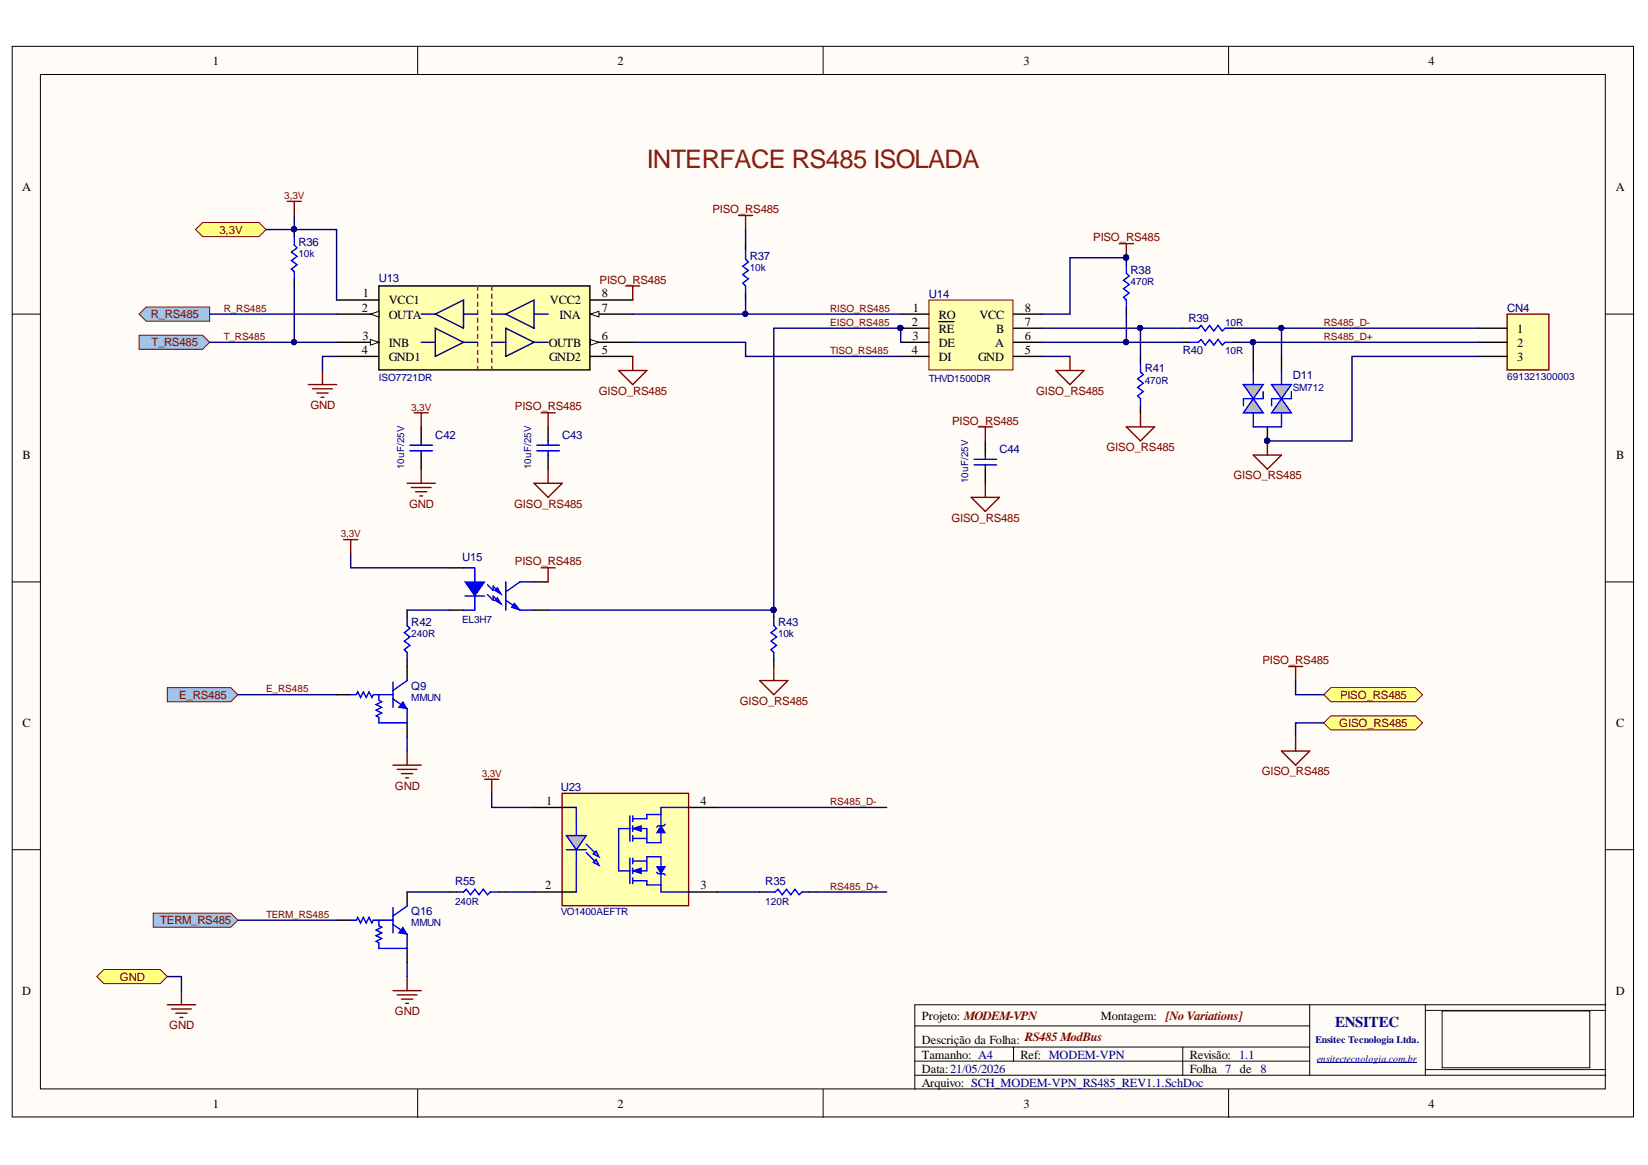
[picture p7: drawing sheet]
<svg xmlns="http://www.w3.org/2000/svg" width="297mm" height="210mm" viewBox="0 0 297 210" stroke-linecap="round" stroke-linejoin="round" font-family="sans-serif">
<defs><g id="words">
<text font-size="4.6" fill="#85200c" x="116.6" y="30.3">INTERFACE RS485 ISOLADA</text>
<text font-size="2.7" fill="#11037f" x="240.6" y="185">ENSITEC</text>
<text font-size="2.3" fill="#800000" x="210.1" y="183.8">[No Variations]</text>
<g font-size="2.2">
<text x="38.3" y="11.7">1</text>
<text x="111.3" y="11.7">2</text>
<text x="184.5" y="11.7">3</text>
<text x="257.5" y="11.7">4</text>
<text x="4" y="34.5">A</text>
<text x="291.2" y="34.5">A</text>
<text x="65.4" y="53.6">1</text>
<text x="108.5" y="53.6">8</text>
<text x="65.2" y="56.1">2</text>
<text x="70.1" y="54.9">VCC1</text>
<text x="70.1" y="57.4">OUTA</text>
<text x="99.1" y="54.9">VCC2</text>
<text x="100.8" y="57.4">INA</text>
<text x="108.5" y="56.1">7</text>
<text x="164.4" y="58.7">2</text>
<text x="164.6" y="56.1">1</text>
<text x="169.2" y="57.4">RO</text>
<text x="169.2" y="59.9">RE</text>
<text x="176.5" y="57.4">VCC</text>
<text x="179.6" y="59.9">B</text>
<text x="184.7" y="58.7">7</text>
<text x="184.7" y="56.1">8</text>
<text x="273.4" y="59.9">1</text>
<text x="65.2" y="63.7">4</text>
<text x="65.3" y="61.2">3</text>
<text x="70.1" y="65">GND1</text>
<text x="70.1" y="62.5">INB</text>
<text x="98.9" y="62.5">OUTB</text>
<text x="99" y="65">GND2</text>
<text x="108.5" y="63.7">5</text>
<text x="108.5" y="61.2">6</text>
<text x="164.4" y="63.7">4</text>
<text x="164.5" y="61.2">3</text>
<text x="169.2" y="62.5">DE</text>
<text x="169.2" y="65">DI</text>
<text x="176.3" y="65">GND</text>
<text x="179.4" y="62.5">A</text>
<text x="184.7" y="63.7">5</text>
<text x="184.7" y="61.2">6</text>
<text x="273.4" y="62.5">2</text>
<text x="273.4" y="65">3</text>
<text x="4.1" y="82.7">B</text>
<text x="291.3" y="82.7">B</text>
<text x="4.1" y="131">C</text>
<text x="291.3" y="131">C</text>
<text x="98.5" y="145">1</text>
<text x="126.2" y="145">4</text>
<text x="98.3" y="160.2">2</text>
<text x="126.2" y="160.2">3</text>
<text x="4" y="179.2">D</text>
<text x="291.2" y="179.2">D</text>
<text x="166.2" y="183.9">Projeto: MODEM-VPN</text>
<text x="198.4" y="183.9">Montagem:</text>
<text x="166.2" y="188.2">Descrição da Folha: RS485 ModBus</text>
<text x="166.2" y="190.7">Tamanho: A4</text>
<text x="184" y="190.7">Ref: MODEM-VPN</text>
<text x="214.5" y="190.7">Revisão: 1.1</text>
<text x="166.2" y="193.3">Data:21/05/2026</text>
<text x="166.2" y="195.8">Arquivo: SCH_MODEM-VPN_RS485_REV1.1.SchDoc</text>
<text x="214.5" y="193.3">Folha 7</text>
<text x="223.5" y="193.3">de</text>
<text x="38.3" y="199.6">1</text>
<text x="111.3" y="199.6">2</text>
<text x="184.5" y="199.6">3</text>
<text x="257.5" y="199.6">4</text>
</g>
<text font-size="2.2" fill="#000080" x="227.2" y="193.3">8</text>
<g font-size="2.1" fill="#800000">
<text x="128.4" y="38.4">PISO_RS485</text>
<text x="39.6" y="42.1">3,3V</text>
<text x="197" y="43.5">PISO_RS485</text>
<text x="108.1" y="51.1">PISO_RS485</text>
<text x="27.2" y="57.3">R_RS485</text>
<text x="27.3" y="62.4">T_RS485</text>
<text x="107.9" y="71.2">GISO_RS485</text>
<text x="186.7" y="71.2">GISO_RS485</text>
<text x="55.9" y="73.7">GND</text>
<text x="92.8" y="73.9">PISO_RS485</text>
<text x="171.6" y="76.5">PISO_RS485</text>
<text x="199.5" y="81.3">GISO_RS485</text>
<text x="222.3" y="86.4">GISO_RS485</text>
<text x="73.7" y="91.5">GND</text>
<text x="92.7" y="91.5">GISO_RS485</text>
<text x="171.5" y="94">GISO_RS485</text>
<text x="92.8" y="101.9">PISO_RS485</text>
<text x="227.5" y="119.7">PISO_RS485</text>
<text x="32.3" y="125.9">E_RS485</text>
<text x="241.5" y="125.9">PISO_RS485</text>
<text x="133.4" y="127">GISO_RS485</text>
<text x="241.4" y="131">GISO_RS485</text>
<text x="71.2" y="142.3">GND</text>
<text x="227.4" y="139.7">GISO_RS485</text>
<text x="28.9" y="166.5">TERM_RS485</text>
<text x="21.6" y="176.7">GND</text>
<text x="30.5" y="185.4">GND</text>
<text x="71.2" y="182.9">GND</text>
</g>
<g font-size="2.1" fill="#000080">
<text x="53.8" y="44.2">R36</text>
<text x="135.1" y="46.8">R37</text>
<text x="68.3" y="50.8">U13</text>
<text x="167.4" y="53.6">U14</text>
<text x="203.8" y="49.3">R38</text>
<text x="214.2" y="58">R39</text>
<text x="271.7" y="56.2">CN4</text>
<text x="213.2" y="63.8">R40</text>
<text x="206.3" y="67.1">R41</text>
<text x="233" y="68.4">D11</text>
<text x="78.5" y="79">C42</text>
<text x="101.3" y="79">C43</text>
<text x="180.1" y="81.6">C44</text>
<text x="83.3" y="101.1">U15</text>
<text x="74.1" y="112.8">R42</text>
<text x="140.2" y="112.8">R43</text>
<text x="74.1" y="124.2">Q9</text>
<text x="101.1" y="142.5">U23</text>
<text x="82" y="159.5">R55</text>
<text x="137.9" y="159.5">R35</text>
<text x="74.1" y="164.9">Q16</text>
</g>
<g font-size="1.8" fill="#800000">
<text x="51.2" y="35.9">3,3V</text>
<text x="40.3" y="56.2">R_RS485</text>
<text x="149.6" y="56.2">RISO_RS485</text>
<text x="149.6" y="58.7">EISO_RS485</text>
<text x="238.6" y="58.7">RS485_D-</text>
<text x="40.3" y="61.3">T_RS485</text>
<text x="149.6" y="63.8">TISO_RS485</text>
<text x="238.6" y="61.3">RS485_D+</text>
<text x="74.1" y="74">3,3V</text>
<text x="61.4" y="96.8">3,3V</text>
<text x="48" y="124.8">E_RS485</text>
<text x="86.8" y="140">3,3V</text>
<text x="149.6" y="145.1">RS485_D-</text>
<text x="149.6" y="160.3">RS485_D+</text>
<text x="48" y="165.4">TERM_RS485</text>
</g>
<g font-size="1.8" fill="#000080">
<text x="53.8" y="46.3">10k</text>
<text x="135.1" y="48.8">10k</text>
<text x="203.8" y="51.4">470R</text>
<text x="220.8" y="58.7">10R</text>
<text x="220.8" y="63.8">10R</text>
<text x="68.3" y="68.6">ISO7721DR</text>
<text x="167.4" y="68.9">THVD1500DR</text>
<text x="206.3" y="69.1">470R</text>
<text x="233" y="70.4">SM712</text>
<text x="271.7" y="68.4">691321300003</text>
<text x="72.9" y="84.5" transform="rotate(-90 72.9 84.5)">10uF/25V</text>
<text x="95.7" y="84.5" transform="rotate(-90 95.7 84.5)">10uF/25V</text>
<text x="174.5" y="87.1" transform="rotate(-90 174.5 87.1)">10uF/25V</text>
<text x="83.3" y="112.3">EL3H7</text>
<text x="74.1" y="114.9">240R</text>
<text x="140.2" y="114.9">10k</text>
<text x="74.1" y="126.3">MMUN</text>
<text x="74.1" y="166.9">MMUN</text>
<text x="82" y="163.1">240R</text>
<text x="101.1" y="164.9">VO1400AEFTR</text>
<text x="137.9" y="163.1">120R</text>
<text x="237.3" y="191.3">ensitectecnologia.com.br</text>
</g>
<text font-size="1.8" fill="#11037f" x="237.1" y="188">Ensitec Tecnologia Ltda.</text>
</g></defs>
<g fill="#fffcf8" stroke="#000" stroke-width=".18">
<path d="M2.2 8.3h292.2v192.9h-292.2z"/>
<path d="M7.3 13.4h282v182.8h-282z"/>
</g>
<g fill="none" stroke="#000" stroke-width=".18">
<path d="M75.3 8.3v5.1M148.4 8.3v5.1M221.4 8.3v5.1M2.2 56.6h5.1M289.4 56.6h5.1M2.2 104.8h5.1M289.4 104.8h5.1M2.2 153.1h5.1M289.4 153.1h5.1M75.3 196.3v5M148.4 196.3v5M164.9 193.7h124.5"/>
<path d="M164.9 191.2h71.2M164.9 188.7h71.2M164.9 184.8h71.2M182.7 188.7v2.5M213.2 188.7v5M221.4 196.3v5M236.1 181v12.7M256.9 181v12.7M259.9 182.2h26.6v10.2h-26.6zM289.4 181h-124.5v15.3"/>
</g>
<path d="M237.3 191.5h18" fill="none" stroke="#000080" stroke-width=".18"/>
<path d="M256.9 182h32.5M256.9 192.7h32.5" fill="none" stroke="#110f0a" stroke-width=".18"/>
<path d="M167.4 54.1h15.2v12.6h-15.2z" fill="#ffffb0" stroke="#800000" stroke-width=".18"/>
<path d="M162.3 56.6h5.1M162.3 59.1h5.1M169.2 57.9h2.7M182.7 56.6h5.1M182.7 59.1h5.1M162.3 61.7h5.1M162.3 64.2h5.1M182.7 61.7h5.1M182.7 64.2h5.1" fill="none" stroke="#000" stroke-width=".25"/>
<g fill="#000080" stroke="#000080" stroke-width=".18">
<circle cx="162.3" cy="59.1" r=".46"/>
<circle cx="203" cy="46.4" r=".47"/>
</g>
<path d="M201.7 43.9h2.6M203 43.9v2.5M190.3 66.8h5.1l-2.6 2.5zM192.8 64.2v2.6" fill="none" stroke="#800000" stroke-width=".25"/>
<g fill="#9fc5e8" stroke="#800000" stroke-width=".18">
<path d="M25.1 56.6l1.2-1.3h11.5v2.6h-11.5z" fill-rule="evenodd"/>
<path d="M25.1 60.4h11.4l1.3 1.3-1.3 1.2h-11.4z" fill-rule="evenodd"/>
</g>
<path d="M68.3 51.5h38v15.2h-38z" fill="#ffffb0" stroke="#000" stroke-width=".25"/>
<path d="M60.7 54.1h7.6M60.7 64.2h7.6M60.7 61.7h7.6" fill="none" stroke="#000" stroke-width=".25"/>
<path d="M66.8 61.2l1.5 .5-1.5 .5z" fill="#fffcf8"/>
<path d="M66.8 61.2l1.5 .5-1.5 .5z" fill="none" stroke="#000" stroke-width=".18"/>
<path d="M106.4 54.1h7.6M106.4 64.2h7.6M106.4 61.7h7.6" fill="none" stroke="#000" stroke-width=".25"/>
<path d="M106.4 61.2l1.5 .5-1.5 .5z" fill="#fffcf8"/>
<path d="M106.4 61.2l1.5 .5-1.5 .5z" fill="none" stroke="#000" stroke-width=".18"/>
<path d="M86.1 66.8v-15.3M88.6 66.8v-15.3" fill="none" stroke="#f00" stroke-width=".25" stroke-dasharray=".7 .7"/>
<path d="M78.5 59.1l5 2.6-5 2.5zM91.2 59.1l5.1 2.6-5.1 2.5zM75.9 61.7h2.6M83.5 61.7h2.6M88.6 61.7h2.6M96.3 61.7h2.5" fill="none" stroke="#000080" stroke-width=".25"/>
<path d="M60.7 56.6h7.6" fill="none" stroke="#000" stroke-width=".25"/>
<path d="M66.8 56.6l1.5-.5v1z" fill="#fffcf8"/>
<path d="M66.8 56.6l1.5-.5v1z" fill="none" stroke="#000" stroke-width=".18"/>
<path d="M106.4 56.6h7.6" fill="none" stroke="#000" stroke-width=".25"/>
<path d="M106.4 56.6l1.5-.5v1z" fill="#fffcf8"/>
<path d="M106.4 56.6l1.5-.5v1z" fill="none" stroke="#000" stroke-width=".18"/>
<path d="M75.9 56.6h2.6M78.5 56.6l5-2.5v5zM83.5 56.6h2.6M88.6 56.6h2.6M91.2 56.6l5.1-2.5v5zM96.3 56.6h2.5" fill="none" stroke="#000080" stroke-width=".25"/>
<path d="M238.6 130.2l1.3-1.2h15.2l1.3 1.2-1.3 1.3h-15.2z" fill-rule="evenodd" fill="#ffff80" stroke="#800000" stroke-width=".18"/>
<path d="M176.3 76.9h2.6M177.6 76.9v2.6M203 76.9h5.1l-2.5 2.6zM205.6 74.4v2.5M175.1 89.6h5l-2.5 2.5zM177.6 87.1v2.5M231 135.3h5.1l-2.6 2.6zM233.5 132.8v2.5" fill="none" stroke="#800000" stroke-width=".25"/>
<g fill="none" stroke="#000" stroke-width=".25">
<path d="M203 46.4v1.3M203 55.3v1.3M213.2 59.1h1.3M222.1 59.1h1.3M177.6 79.5v2.5M205.6 64.2v1.3M205.6 73.1v1.3M213.2 61.7h1.3M222.1 61.7h1.3M225.9 64.2v2.6M228.4 76.9v2.6M231 64.2v2.6"/>
<path d="M177.6 84.5v2.6"/>
</g>
<path d="M203 47.7v1.5l.5 .5-1 .8 1 .8-1 .7 1 .8-1 .7 .5 .6v1.2M214.5 59.1h1.5l.5-.5 .8 1 .7-1 .8 1 .7-1 .8 1 .5-.5h1.3M205.6 65.5v1.5l.5 .5-1 .8 1 .7-1 .8 1 .8-1 .7 .5 .5v1.3M214.5 61.7h1.5l.5-.5 .8 1 .7-1 .8 1 .7-1 .8 1 .5-.5h1.3M225.9 66.8v2.5M225.9 74.4v2.5M227.7 70.6v1.2h-3.6v1.3M175.6 82.8h4M175.6 83.8h4M177.6 82v.8M177.6 83.8v.7" fill="none" stroke="#00f" stroke-width=".25"/>
<g fill="#000080" stroke="#000080" stroke-width=".18">
<circle cx="203" cy="46.4" r=".47"/>
<circle cx="228.4" cy="79.4" r=".46"/>
</g>
<path d="M225.9 71.8l1.8 2.6h-3.6z" fill="#c0c0c0"/>
<path d="M225.9 71.8l1.8 2.6h-3.6z" fill="none" stroke="#00f" stroke-width=".25"/>
<path d="M224.1 69.3h3.6l-1.8 2.5z" fill="#c0c0c0"/>
<path d="M224.1 69.3h3.6l-1.8 2.5zM231 66.8v2.5M231 74.4v2.5M232.8 70.6v1.2h-3.6v1.3" fill="none" stroke="#00f" stroke-width=".25"/>
<path d="M231 71.8l1.8 2.6h-3.6z" fill="#c0c0c0"/>
<path d="M231 71.8l1.8 2.6h-3.6z" fill="none" stroke="#00f" stroke-width=".25"/>
<path d="M229.2 69.3h3.6l-1.8 2.5z" fill="#c0c0c0"/>
<path d="M225.9 76.9h5.1M229.2 69.3h3.6l-1.8 2.5z" fill="none" stroke="#00f" stroke-width=".25"/>
<circle cx="228.4" cy="79.4" r=".46" fill="#000080" stroke="#000080" stroke-width=".18"/>
<path d="M228.4 79.5v2.5M225.9 82h5.1l-2.6 2.5zM232.2 120.1h2.6M233.5 120.1v2.5" fill="none" stroke="#800000" stroke-width=".25"/>
<path d="M238.6 125.2l1.3-1.3h15.2l1.3 1.3-1.3 1.2h-15.2z" fill-rule="evenodd" fill="#ffff80" stroke="#800000" stroke-width=".18"/>
<path d="M134.4 43.9v1.3M134.4 52.8v1.3M75.9 76.9v2.6M98.8 76.9v2.6M75.9 82v2.5M98.8 82v2.5M139.5 109.9v1.3M139.5 118.8v1.3" fill="none" stroke="#000" stroke-width=".25"/>
<path d="M134.4 45.2v1.5l.5 .5-1 .8 1 .7-1 .8 1 .7-1 .8 .5 .5v1.3M75.9 79.5v.7M98.8 79.5v.7M73.9 80.2h4.1M73.9 81.2h4.1M75.9 81.2v.8M96.8 80.2h4M96.8 81.2h4M98.8 81.2v.8M139.5 111.2v1.5l.5 .5-1 .8 1 .8-1 .7 1 .8-1 .7 .5 .5v1.3" fill="none" stroke="#00f" stroke-width=".25"/>
<path d="M133.1 38.8h2.6M134.4 38.8v2.6M112.8 51.5h2.5M114 51.5v2.6M97.5 74.4h2.6M98.8 74.4v2.5M111.5 66.8h5.1l-2.6 2.5zM114 64.2v2.6M96.3 87.1h5l-2.5 2.5zM98.8 84.5v2.6" fill="none" stroke="#800000" stroke-width=".25"/>
<circle cx="139.4" cy="109.9" r=".46" fill="#000080" stroke="#000080" stroke-width=".18"/>
<path d="M83.8 104.8h3.6l-1.8 2.6z" fill="#00f"/>
<path d="M83.8 104.8h3.6l-1.8 2.6z" fill="none" stroke="#00f" stroke-width=".18"/>
<path d="M83.5 102.3h2.1v2.5M83.8 107.4h3.6M85.6 107.4v2.5h-2.1M87.9 107.1l1 1v-.7l1 1M87.9 105.4l1 1v-.8l1 1M91.2 108.1l2.5 1.8h2.6M91.2 104.8v5.1M96.3 104.8h-2.6l-2.5 1.8" fill="none" stroke="#00f" stroke-width=".25"/>
<path d="M89.1 108.1l.5-.5 .8 1.3z" fill="#00f"/>
<path d="M89.1 108.1l.5-.5 .8 1.3z" fill="none" stroke="#00f" stroke-width=".18"/>
<path d="M89.1 106.4l.5-.5 .8 1.2z" fill="#00f"/>
<path d="M89.1 106.4l.5-.5 .8 1.2z" fill="none" stroke="#00f" stroke-width=".18"/>
<path d="M92.7 108.7l1 1.2-1.5-.5z" fill="#00f"/>
<path d="M92.7 108.7l1 1.2-1.5-.5z" fill="none" stroke="#00f" stroke-width=".18"/>
<path d="M73.4 109.9v1.3M73.4 118.8v1.3M81 102.3h2.5M81 109.9h2.5M96.3 109.9h2.5M96.3 104.8h2.5" fill="none" stroke="#000" stroke-width=".25"/>
<path d="M70.8 137.9h5.1M71.6 138.6h3.6M72.4 139.4h2M73.4 135.3v2.6M136.9 122.6h5.1l-2.5 2.6zM139.5 120.1v2.5M73.1 140.1h.5" fill="none" stroke="#800000" stroke-width=".25"/>
<path d="M73.4 111.2v1.5l.5 .5-1 .8 1 .8-1 .7 1 .8-1 .7 .5 .5v1.3" fill="none" stroke="#00f" stroke-width=".25"/>
<path d="M30.2 123.9h11.4l1.3 1.3-1.3 1.2h-11.4z" fill-rule="evenodd" fill="#9fc5e8" stroke="#800000" stroke-width=".18"/>
<g fill="none" stroke="#800000" stroke-width=".25">
<path d="M55.6 69.3h5.1M56.3 70.1h3.6M57.1 70.8h2M57.9 71.6h.5M58.1 66.8v2.5M73.4 87.1h5.1M74.1 87.8h3.6M74.9 88.6h2M75.7 89.4h.5M75.9 84.5v2.6M32.7 178.5v2.5M30.2 181h5"/>
<path d="M30.9 181.8h3.6M31.7 182.6h2M32.4 183.3h.6"/>
</g>
<g fill="#ffff80" stroke="#800000" stroke-width=".18">
<path d="M17.5 176l1.2-1.3h10.2l1.3 1.3-1.3 1.2h-10.2z" fill-rule="evenodd"/>
<path d="M35.2 41.4l1.3-1.3h10.2l1.3 1.3-1.3 1.2h-10.2z" fill-rule="evenodd"/>
</g>
<path d="M53 41.4v1.2M53 50.2v1.3M136.9 160.7h1.3M145.8 160.7h1.3" fill="none" stroke="#000" stroke-width=".25"/>
<circle cx="53" cy="41.3" r=".46" fill="#000080" stroke="#000080" stroke-width=".18"/>
<path d="M53 42.6v1.6l.5 .5-1 .7 1 .8-1 .7 1 .8-1 .8 .5 .5v1.2M138.2 160.7h1.5l.5-.5 .8 1 .8-1 .7 1 .8-1 .7 1 .6-.5h1.2" fill="none" stroke="#00f" stroke-width=".25"/>
<path d="M97.5 102.3h2.6M98.8 102.3v2.5" fill="none" stroke="#800000" stroke-width=".25"/>
<path d="M271.7 56.6h7.5v10.1h-7.5z" fill="#ffffb0" stroke="#800000" stroke-width=".25"/>
<path d="M266.6 59.1h5.1M266.6 61.7h5.1M266.6 64.2h5.1M60.7 125.2h2.5M73.4 120.1v2.5M73.4 130.2v2.6" fill="none" stroke="#000" stroke-width=".25"/>
<g fill="none" stroke="#000080" stroke-width=".25">
<path d="M53 38.8v2.6h-5M37.8 56.6h22.9M53 41.4h7.7v12.7M53 51.5v10.2M114 56.6h48.3M134.4 41.4v2.5M134.4 54.1v2.5M187.8 59.1h25.4M203 46.4h-10.2v10.2h-5M203 56.6v5.1M205.6 59.1v5.1M223.4 59.1h43.2"/>
<path d="M231 59.1v5.1M37.8 61.7h22.9M60.7 64.2h-2.6v2.6M114 61.7h20.4v2.5h27.9M162.3 61.7v-2.6h-22.8v50.8h-40.7M187.8 61.7h25.4M187.8 64.2h5M223.4 61.7h43.2M225.9 61.7v2.5M266.6 64.2h-22.9v15.3h-15.3M63.2 99.8v2.5h17.8M73.4 109.9h7.6"/>
<path d="M42.9 125.2h17.8M73.4 132.8v2.5M233.5 122.6v2.6h5.1M238.6 130.2h-5.1v2.6M30.2 176h2.5v2.5"/>
</g>
<g fill="#000080" stroke="#000080" stroke-width=".18">
<circle cx="203" cy="61.6" r=".47"/>
<circle cx="205.5" cy="59.1" r=".46"/>
<circle cx="203" cy="46.4" r=".47"/>
<circle cx="225.8" cy="61.6" r=".47"/>
<circle cx="230.9" cy="59.1" r=".46"/>
<circle cx="134.3" cy="56.5" r=".46"/>
<circle cx="162.3" cy="59.1" r=".46"/>
<circle cx="139.4" cy="109.9" r=".46"/>
<circle cx="53" cy="61.6" r=".46"/>
<circle cx="53" cy="41.3" r=".46"/>
<circle cx="228.4" cy="79.4" r=".46"/>
</g>
<path d="M70.8 125.9l2.6 1.8M70.8 122.9v4.5M73.4 122.6l-2.6 1.8" fill="none" stroke="#00f" stroke-width=".25"/>
<path d="M72.6 126.4l.8 1.3-1.5-.3z" fill="#00f"/>
<path d="M72.6 126.4l.8 1.3-1.5-.3z" fill="none" stroke="#00f" stroke-width=".18"/>
<path d="M63.2 125.2h1l.3-.5 .5 1 .5-1 .5 1 .5-1 .5 1 .3-.5h1M68.3 125.2v1l.5 .2-1 .5 1 .5-1 .6 1 .5-1 .5 .5 .2v1h5.1v-2.5M68.3 125.2h2.5M70.8 166.6l2.6 1.7M70.8 163.5v4.6M73.4 163.3l-2.6 1.7" fill="none" stroke="#00f" stroke-width=".25"/>
<path d="M51.8 36.3h2.5M53 36.3v2.5M74.6 74.4h2.6M75.9 74.4v2.5M61.9 97.2h2.6M63.2 97.2v2.6M70.8 178.5h5.1M71.6 179.3h3.6M73.4 176v2.5M72.4 180h2M73.1 180.8h.5" fill="none" stroke="#800000" stroke-width=".25"/>
<path d="M73.4 173.4v2.6" fill="none" stroke="#000080" stroke-width=".25"/>
<path d="M60.7 165.8h2.5M73.4 160.7v2.6M73.4 170.9v2.5" fill="none" stroke="#000" stroke-width=".25"/>
<path d="M72.6 167.1l.8 1.2-1.5-.2z" fill="#00f"/>
<path d="M72.6 167.1l.8 1.2-1.5-.2z" fill="none" stroke="#00f" stroke-width=".18"/>
<path d="M63.2 165.8h1l.3-.5 .5 1 .5-1 .5 1 .5-1 .5 1 .3-.5h1M68.3 165.8v1l.5 .3-1 .5 1 .5-1 .5 1 .5-1 .5 .5 .3v1h5.1v-2.6M68.3 165.8h2.5" fill="none" stroke="#00f" stroke-width=".25"/>
<path d="M27.6 164.5h14l1.3 1.3-1.3 1.3h-14z" fill-rule="evenodd" fill="#9fc5e8" stroke="#800000" stroke-width=".18"/>
<path d="M42.9 165.8h17.8" fill="none" stroke="#000080" stroke-width=".25"/>
<path d="M81 160.7h1.3M89.9 160.7h1.3" fill="none" stroke="#000" stroke-width=".25"/>
<path d="M82.3 160.7h1.2l.6-.5 .7 1 .8-1 .7 1 .8-1 .8 1 .5-.5h1.5" fill="none" stroke="#00f" stroke-width=".25"/>
<path d="M101.3 142.9h22.8v20.3h-22.8z" fill="#ffffb0" stroke="#800000" stroke-width=".25"/>
<path d="M96.3 145.5h5M124.2 145.5h5.1M96.3 160.7h5M124.2 160.7h5.1" fill="none" stroke="#000" stroke-width=".25"/>
<path d="M102.1 153.1h3.6M103.9 148v2.6M103.9 153.1v2.5" fill="none" stroke="#00f" stroke-width=".25"/>
<path d="M102.1 150.6h3.6l-1.8 2.5z" fill="#c0c0c0"/>
<path d="M102.1 150.6h3.6l-1.8 2.5z" fill="none" stroke="#00f" stroke-width=".25"/>
<path d="M106.9 155.4l.5-.5 .5 1z" fill="#c0c0c0"/>
<path d="M106.9 155.4l.5-.5 .5 1z" fill="none" stroke="#00f" stroke-width=".25"/>
<path d="M106.9 153.9l.5-.5 .5 1z" fill="#c0c0c0"/>
<path d="M105.7 152.1l1.5 1.5M105.7 153.6l1.5 1.5M106.9 153.9l.5-.5 .5 1zM111.5 149.3h2M113.5 147v4.6M114 147.5h2.6M114 149.3h2.6v2.5M114 151.1h2.6M114 147v1M114 148.8v1M114 150.6v1" fill="none" stroke="#00f" stroke-width=".25"/>
<path d="M101.3 145.5h2.6M101.3 160.7h2.6" fill="none" stroke="#000" stroke-width=".25"/>
<path d="M103.9 145.5v2.5M103.9 155.6v5.1" fill="none" stroke="#00c" stroke-width=".25"/>
<path d="M114 149.3l1.6-.5v1z" fill="#00f"/>
<path d="M114 149.3l1.6-.5v1z" fill="none" stroke="#00f" stroke-width=".18"/>
<path d="M116.6 147.5v-.8h2.5v2.1M119.1 150.1v1.7h-2.5" fill="none" stroke="#00f" stroke-width=".25"/>
<path d="M119.1 148.8l.8 1.3h-1.5z" fill="#00f"/>
<path d="M119.1 148.8l.8 1.3h-1.5z" fill="none" stroke="#00f" stroke-width=".18"/>
<path d="M111.5 156.9h2M113.5 154.6v4.6M114 158.7h2.6M114 155.1h2.6M114 154.6v1M114 156.4v1M114 158.2v1M116.6 154.4v2.5h-2.6M119.9 148.5l-.3 .3h-1l-.2 .2" fill="none" stroke="#00f" stroke-width=".25"/>
<path d="M114 156.9l1.6-.5v1z" fill="#00f"/>
<path d="M114 156.9l1.6-.5v1z" fill="none" stroke="#00f" stroke-width=".18"/>
<path d="M116.6 154.4h2.5v1.7M119.1 157.4v2h-2.5v-.7" fill="none" stroke="#00f" stroke-width=".25"/>
<path d="M118.4 156.1h1.5l-.8 1.3z" fill="#00f"/>
<path d="M118.4 156.1h1.5l-.8 1.3z" fill="none" stroke="#00f" stroke-width=".18"/>
<path d="M118.4 157.2l.2 .2h1l.3 .3" fill="none" stroke="#00f" stroke-width=".25"/>
<path d="M111.5 149.3v7.6M119.1 159.4v1.3h5.1M124.2 145.5h-5.1v1.2" fill="none" stroke="#00c" stroke-width=".25"/>
<path d="M87.4 140.4h2.5M88.6 140.4v2.5" fill="none" stroke="#800000" stroke-width=".25"/>
<path d="M88.6 142.9v2.6h7.7M129.3 145.5h30.5M73.4 160.7h7.6M91.2 160.7h5.1M129.3 160.7h7.6M147.1 160.7h12.7" fill="none" stroke="#000080" stroke-width=".25"/>
<use href="#words"/>
</svg>
